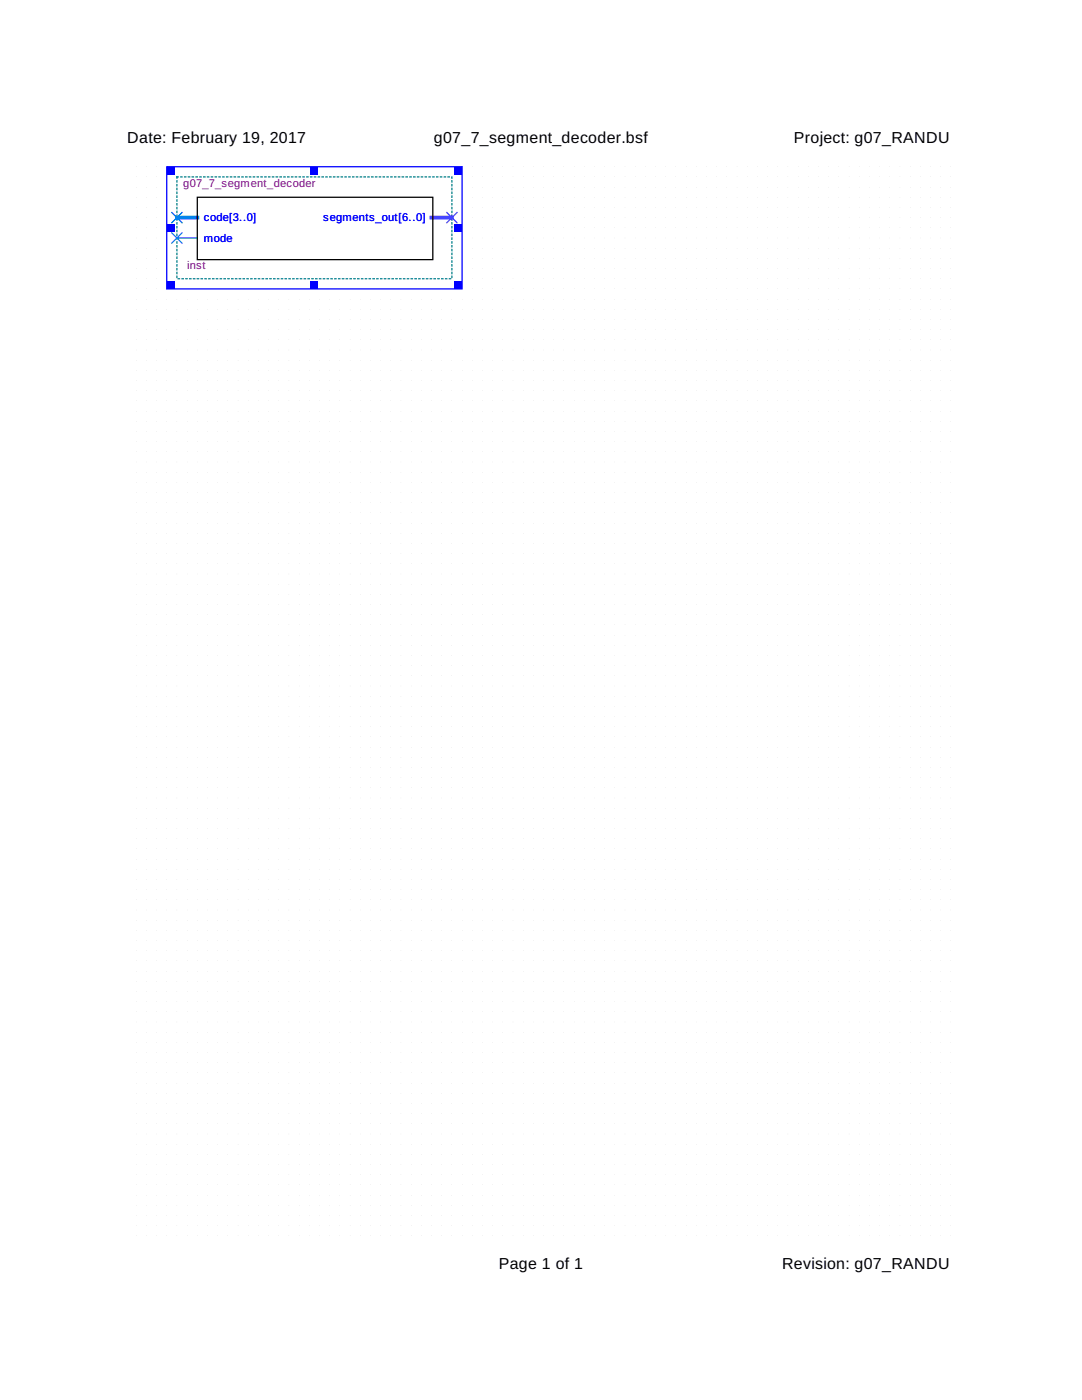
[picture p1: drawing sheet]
<svg xmlns="http://www.w3.org/2000/svg" width="216mm" height="279mm" viewBox="0 0 216 279" stroke-linecap="round" stroke-linejoin="round" font-family="sans-serif">
<defs><g id="words">
<g font-size="3.2">
<text x="25.4" y="28.4">Date: February 19, 2017</text>
<text x="86.6" y="28.4">g07_7_segment_decoder.bsf</text>
<text x="158.4" y="28.4">Project: g07_RANDU</text>
<text x="99.5" y="253.2">Page 1 of 1</text>
<text x="156" y="253.2">Revision: g07_RANDU</text>
</g>
<g font-size="2.2" fill="#800080">
<text x="36.6" y="37.3">g07_7_segment_decoder</text>
<text x="37.3" y="53.6">inst</text>
</g>
<g font-size="2.2" fill="#00f">
<text x="40.6" y="44.2">code[3..0]</text>
<text x="64.5" y="44.2">segments_out[6..0]</text>
<text x="40.6" y="48.3">mode</text>
</g>
</g></defs>
<path d="M35.3 35.3h54.9v20.3h-54.9z" fill="#fff" stroke="#008080" stroke-width=".25" stroke-dasharray=".3 .5"/>
<path d="M33.3 33.3h58.9v24.4h-58.9z" fill="none" stroke="#00f" stroke-width=".25"/>
<g fill="#00f">
<path d="M33.3 33.3h1.5v1.5h-1.5z"/>
<path d="M62 33.3h1.5v1.5h-1.5z"/>
<path d="M90.7 33.3h1.5v1.5h-1.5z"/>
<path d="M90.7 44.7h1.5v1.5h-1.5z"/>
<path d="M90.7 56.1h1.5v1.6h-1.5z"/>
<path d="M62 56.1h1.5v1.6h-1.5z"/>
<path d="M33.3 56.1h1.5v1.6h-1.5z"/>
<path d="M33.3 44.7h1.5v1.5h-1.5z"/>
</g>
<path d="M35.3 43.4h4.1" fill="none" stroke="#0080ff" stroke-width=".76"/>
<path d="M34.3 42.4l2 2M34.3 46.5l2 2M35.3 47.5h4.1M36.3 42.4l-2 2M36.3 46.5l-2 2" fill="none" stroke="#0080ff" stroke-width=".25"/>
<path d="M86.1 43.4h4.1" fill="none" stroke="#8000ff" stroke-width=".76"/>
<path d="M89.2 42.4l2 2M91.2 42.4l-2 2" fill="none" stroke="#8000ff" stroke-width=".25"/>
<path d="M39.4 39.4h47v12.4h-47z" fill="none" stroke="#000" stroke-width=".25"/>
<use href="#words"/>
</svg>
